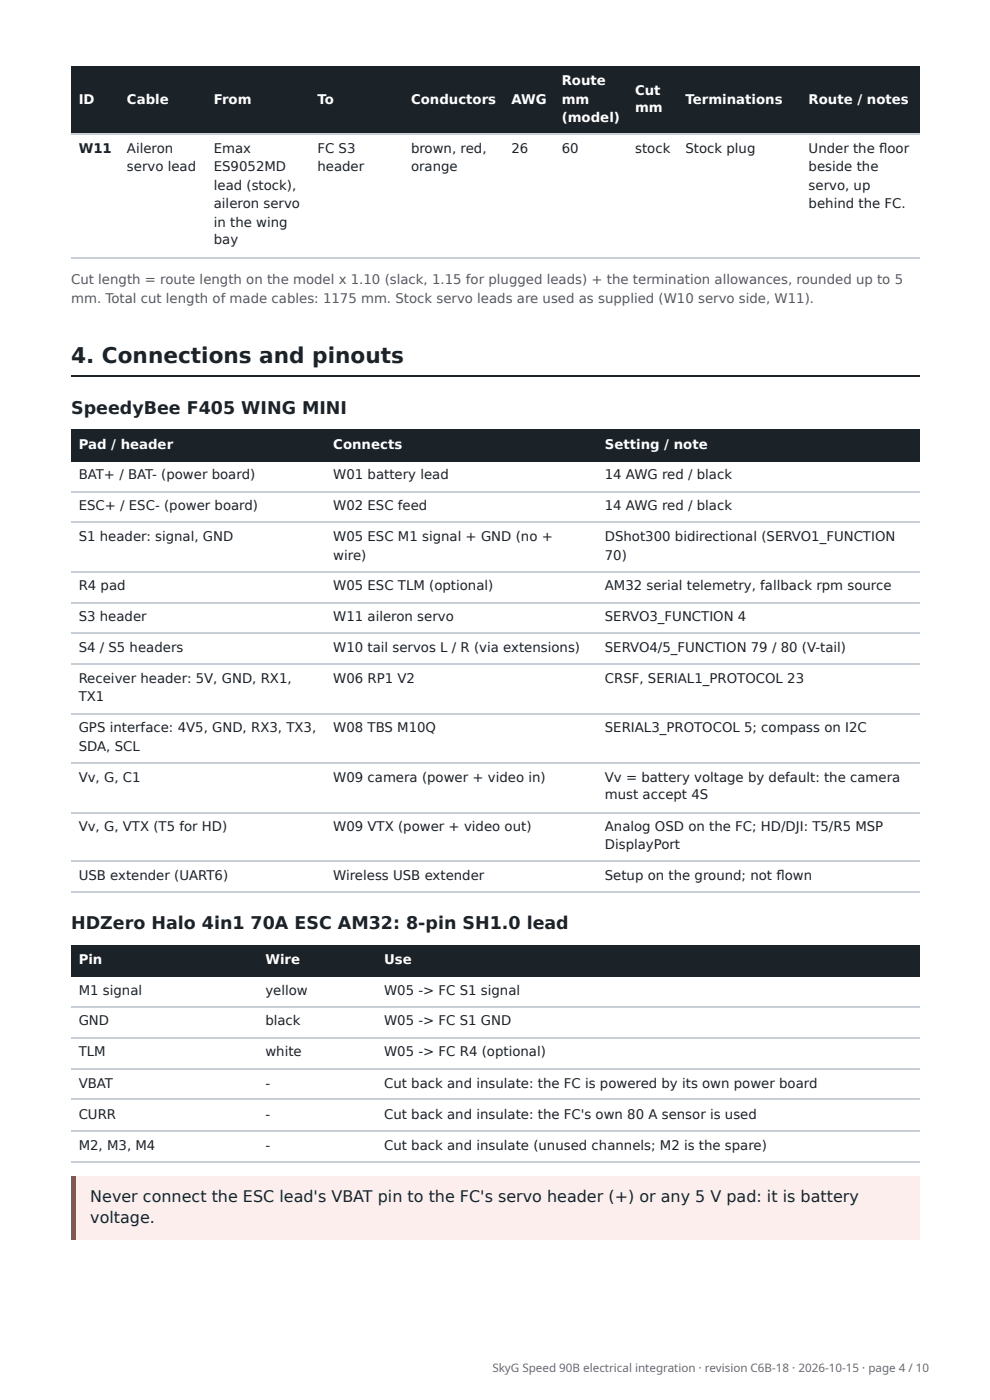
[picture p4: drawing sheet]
<svg xmlns="http://www.w3.org/2000/svg" width="210mm" height="297mm" viewBox="0 0 210 297" stroke-linecap="round" stroke-linejoin="round" font-family="sans-serif">
<defs><g id="words">
<text font-size="4.6" fill="#1b2228" x="15.1" y="77">4. Connections and pinouts</text>
<g font-size="3.7" fill="#1b2228">
<text x="15.1" y="87.8">SpeedyBee F405 WING MINI</text>
<text x="15.1" y="197.1">HDZero Halo 4in1 70A ESC AM32: 8-pin SH1.0 lead</text>
</g>
<g font-size="3.4" fill="#1b2228">
<text x="19.1" y="255.1">Never connect the ESC lead's VBAT pin to the FC's servo header (+) or any 5 V pad: it is battery</text>
<text x="19.1" y="259.6">voltage.</text>
</g>
<g font-size="2.8" fill="#fff">
<text x="119.1" y="18">Route</text>
<text x="16.7" y="22">ID</text>
<text x="26.9" y="22">Cable</text>
<text x="45.3" y="22">From</text>
<text x="67.3" y="22">To</text>
<text x="87.1" y="22">Conductors</text>
<text x="108.4" y="22">AWG</text>
<text x="119.1" y="22">mm</text>
<text x="134.6" y="20.1">Cut</text>
<text x="134.6" y="23.8">mm</text>
<text x="145.3" y="22">Terminations</text>
<text x="171.4" y="22">Route / notes</text>
<text x="119.1" y="25.9">(model)</text>
<text x="16.7" y="95.3">Pad / header</text>
<text x="70.7" y="95.3">Connects</text>
<text x="128.2" y="95.3">Setting / note</text>
<text x="16.7" y="204.5">Pin</text>
<text x="56.3" y="204.5">Wire</text>
<text x="81.4" y="204.5">Use</text>
</g>
<g font-size="2.8" fill="#1b2228">
<text x="16.7" y="32.5">W11</text>
<text x="26.9" y="32.5">Aileron</text>
<text x="45.3" y="32.5">Emax</text>
<text x="67.3" y="32.5">FC S3</text>
<text x="87.1" y="32.5">brown, red,</text>
<text x="108.4" y="32.5">26</text>
<text x="119.1" y="32.5">60</text>
<text x="134.6" y="32.5">stock</text>
<text x="145.3" y="32.5">Stock plug</text>
<text x="171.4" y="32.5">Under the fl oor</text>
<text x="26.9" y="36.2">servo lead</text>
<text x="45.3" y="36.2">ES9052MD</text>
<text x="45.3" y="40.2">lead (stock),</text>
<text x="67.3" y="36.2">header</text>
<text x="87.1" y="36.2">orange</text>
<text x="171.4" y="36.2">beside the</text>
<text x="171.4" y="40.2">servo, up</text>
<text x="45.3" y="44.2">aileron servo</text>
<text x="171.4" y="44.2">behind the FC.</text>
<text x="45.3" y="48.2">in the wing</text>
<text x="45.3" y="51.9">bay</text>
<text x="16.7" y="101.6">BAT+ / BAT- (power board)</text>
<text x="70.7" y="101.6">W01 battery lead</text>
<text x="128.2" y="101.6">14 AWG red / black</text>
<text x="16.7" y="108.2">ESC+ / ESC- (power board)</text>
<text x="70.7" y="108.2">W02 ESC feed</text>
<text x="128.2" y="108.2">14 AWG red / black</text>
<text x="16.7" y="114.8">S1 header: signal, GND</text>
<text x="70.7" y="114.8">W05 ESC M1 signal + GND (no +</text>
<text x="70.7" y="118.8">wire)</text>
<text x="128.2" y="114.8">DShot300 bidirectional (SERVO1_FUNCTION</text>
<text x="128.2" y="118.8">70)</text>
<text x="16.7" y="125.1">R4 pad</text>
<text x="70.7" y="125.1">W05 ESC TLM (optional)</text>
<text x="128.2" y="125.1">AM32 serial telemetry, fallback rpm source</text>
<text x="16.7" y="131.8">S3 header</text>
<text x="70.7" y="131.8">W11 aileron servo</text>
<text x="128.2" y="131.8">SERVO3_FUNCTION 4</text>
<text x="16.7" y="138.4">S4 / S5 headers</text>
<text x="70.7" y="138.4">W10 tail servos L / R (via extensions)</text>
<text x="128.2" y="138.4">SERVO4/5_FUNCTION 79 / 80 (V-tail)</text>
<text x="16.7" y="145">Receiver header: 5V, GND, RX1,</text>
<text x="16.7" y="148.7">TX1</text>
<text x="70.7" y="145">W06 RP1 V2</text>
<text x="128.2" y="145">CRSF, SERIAL1_PROTOCOL 23</text>
<text x="16.7" y="155.3">GPS interface: 4V5, GND, RX3, TX3,</text>
<text x="70.7" y="155.3">W08 TBS M10Q</text>
<text x="128.2" y="155.3">SERIAL3_PROTOCOL 5; compass on I2C</text>
<text x="16.7" y="159.3">SDA, SCL</text>
<text x="16.7" y="165.9">Vv, G, C1</text>
<text x="70.7" y="165.9">W09 camera (power + video in)</text>
<text x="128.2" y="165.9">Vv = battery voltage by default: the camera</text>
<text x="128.2" y="169.6">must accept 4S</text>
<text x="16.7" y="176.2">Vv, G, VTX (T5 for HD)</text>
<text x="70.7" y="176.2">W09 VTX (power + video out)</text>
<text x="128.2" y="176.2">Analog OSD on the FC; HD/DJI: T5/R5 MSP</text>
<text x="128.2" y="180.2">DisplayPort</text>
<text x="16.7" y="186.8">USB extender (UART6)</text>
<text x="70.7" y="186.8">Wireless USB extender</text>
<text x="128.2" y="186.8">Setup on the ground; not fl own</text>
<text x="16.7" y="211.1">M1 signal</text>
<text x="56.3" y="211.1">yellow</text>
<text x="81.4" y="211.1">W05 -&gt; FC S1 signal</text>
<text x="16.7" y="217.5">GND</text>
<text x="56.3" y="217.5">black</text>
<text x="81.4" y="217.5">W05 -&gt; FC S1 GND</text>
<text x="16.7" y="224.1">TLM</text>
<text x="56.3" y="224.1">white</text>
<text x="81.4" y="224.1">W05 -&gt; FC R4 (optional)</text>
<text x="16.7" y="230.7">VBAT</text>
<text x="56.3" y="230.7">-</text>
<text x="81.4" y="230.7">Cut back and insulate: the FC is powered by its own power board</text>
<text x="16.7" y="237.3">CURR</text>
<text x="56.3" y="237.3">-</text>
<text x="81.4" y="237.3">Cut back and insulate: the FC's own 80 A sensor is used</text>
<text x="16.7" y="243.9">M2, M3, M4</text>
<text x="56.3" y="243.9">-</text>
<text x="81.4" y="243.9">Cut back and insulate (unused channels; M2 is the spare)</text>
</g>
<g font-size="2.8" fill="#556">
<text x="15.1" y="60.3">Cut length = route length on the model x 1.10 (slack, 1.15 for plugged leads) + the termination allowances, rounded up to 5</text>
<text x="15.1" y="64.3">mm. Total cut length of made cables: 1175 mm. Stock servo leads are used as supplied (W10 servo side, W11).</text>
</g>
<text font-size="2.5" fill="#667" x="104.4" y="291">SkyG Speed 90B electrical integration · revision C6B-18 · 2026-10-15 · page 4 / 10</text>
</g></defs>
<g fill="#1b2228">
<path d="M15.1 14h10.3v14.6h-10.3z"/>
<path d="M25.4 14h18.3v14.6h-18.3z"/>
<path d="M43.7 14h21.9v14.6h-21.9z"/>
<path d="M65.6 14h19.9v14.6h-19.9z"/>
<path d="M85.5 14h21.4v14.6h-21.4z"/>
<path d="M106.9 14h10.6v14.6h-10.6z"/>
<path d="M117.5 14h15.6v14.6h-15.6z"/>
<path d="M133.1 14h10.6v14.6h-10.6z"/>
<path d="M143.7 14h26.2v14.6h-26.2z"/>
<path d="M169.9 14h25.1v14.6h-25.1z"/>
</g>
<path d="M15.1 28.4h179.9M15.1 54.6h179.9" fill="none" stroke="#c7ced5" stroke-width=".26"/>
<path d="M15.1 79.8h179.9" fill="none" stroke="#1b2228" stroke-width=".26"/>
<g fill="#1b2228">
<path d="M15.1 91h54v6.9h-54z"/>
<path d="M69.1 91h57.6v6.9h-57.6z"/>
<path d="M126.7 91h68.3v6.9h-68.3z"/>
</g>
<path d="M15.1 104.4h179.9M15.1 110.7h179.9M15.1 121.3h179.9M15.1 127.9h179.9M15.1 134.3h179.9M15.1 140.9h179.9M15.1 151.5h179.9M15.1 161.8h179.9M15.1 172.4h179.9M15.1 182.7h179.9M15.1 189.3h179.9" fill="none" stroke="#c7ced5" stroke-width=".26"/>
<g fill="#1b2228">
<path d="M15.1 200.6h39.7v6.6h-39.7z"/>
<path d="M54.8 200.6h25.1v6.6h-25.1z"/>
<path d="M79.9 200.6h115.1v6.6h-115.1z"/>
</g>
<path d="M15.1 213.7h179.9M15.1 220.3h179.9M15.1 226.9h179.9M15.1 233.2h179.9M15.1 239.8h179.9M15.1 246.5h179.9" fill="none" stroke="#c7ced5" stroke-width=".26"/>
<path d="M15.1 249.5h179.9v13.5h-179.9z" fill="#fbeeec"/>
<path d="M15.1 249.5h1v13.5h-1z" fill="#c0392b"/>
<use href="#words"/>
</svg>
